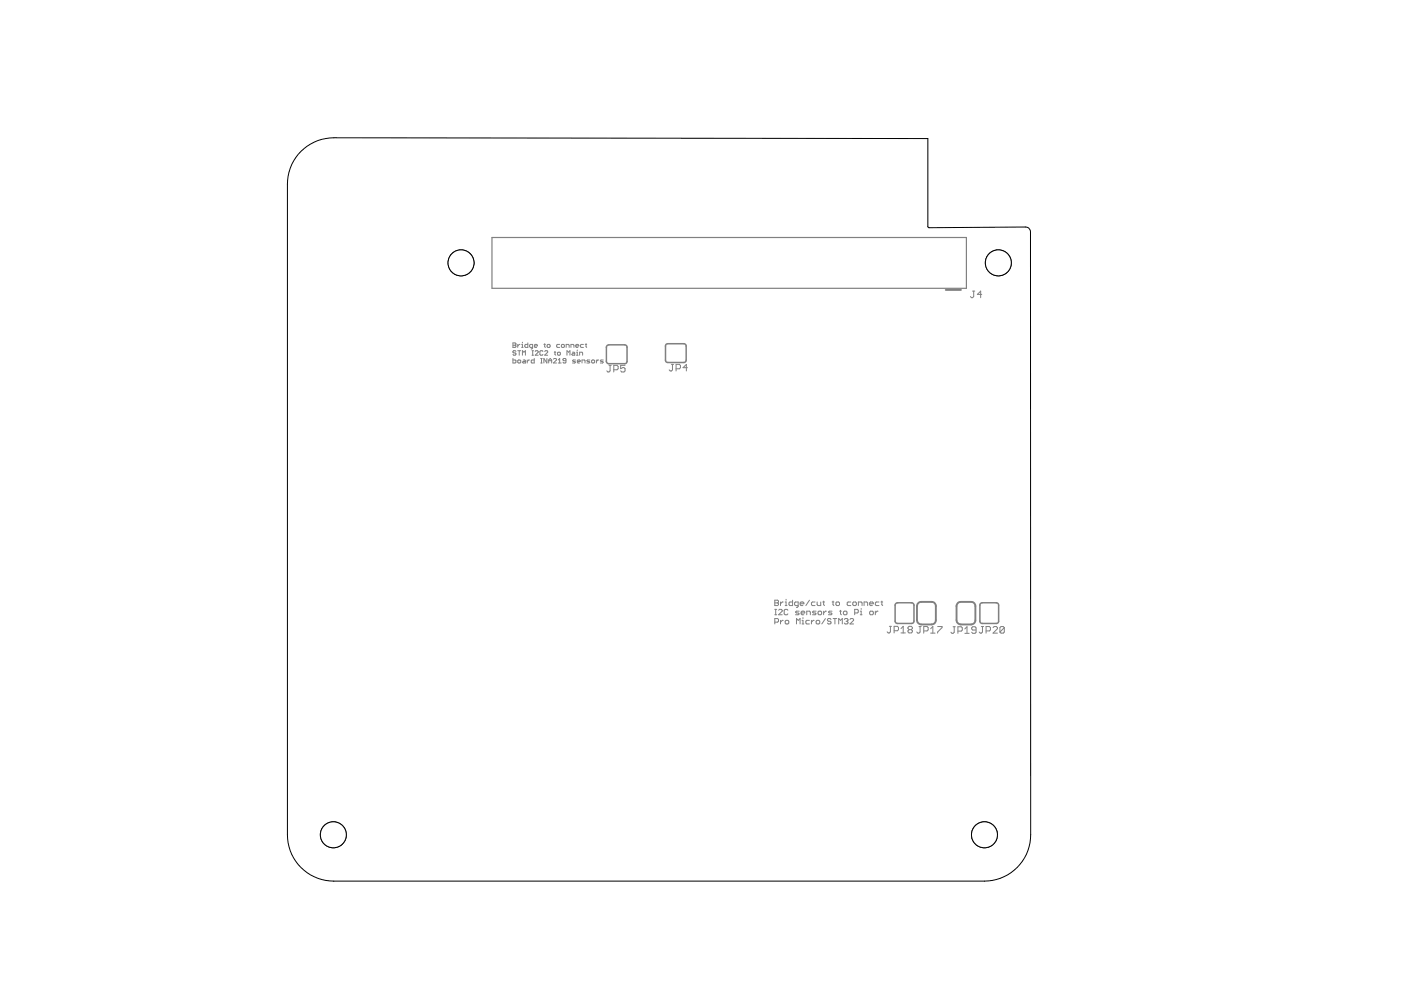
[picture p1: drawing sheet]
<svg xmlns="http://www.w3.org/2000/svg" width="297mm" height="210mm" viewBox="0 0 297 210" stroke-linecap="round" stroke-linejoin="round" font-family="sans-serif">
<g fill="none" stroke="#808080" stroke-width=".21">
<path d="M108.8 72.7h.4l.2 .2-.2 .3 .2 .3-.2 .2h-.4zM108.8 76v1h.4l.2-.5-.6-.2M108.8 73.2h.4M109.4 74.5l-.2-.1-.4 .1 .1 .3 .5 .2-.2 .3h-.3l-.1-.2M109.8 73v.7M109.8 74.4h.6M109.9 76.3l.5 .2-.2 .5h-.3l-.1-.2zM110.1 74.4v.9M110.2 73l-.4 .3M110.6 73.7h.3M110.6 73h.2v.7M110.8 72.6v.1"/>
<path d="M110.8 75.3v-.9l.3 .3 .3-.3v.9M110.9 76.3l.5 .2v.5h-.5l-.1-.2 .1-.2h.5M111.8 76.3v.7M111.9 72.7v1l-.6-.2 .1-.5h.5M112.3 76.3l-.5 .3M112.8 74.4h.3M112.8 75.3h.3M112.9 73.7l-.6-.2 .2-.5h.4v.8l-.3 .2M112.9 74.4v.9M113.3 76v1h-.5l-.2-.5 .2-.2h.5M113.3 73.3h.6l-.1-.3h-.3l-.2 .2v.3l.5 .2M113.5 74.5l.1-.1 .5 .1-.6 .8h.6"/>
<path d="M114.6 77h.4M114.6 76h.4M114.8 76v1M115.1 74.5l-.1-.1-.5 .1v.6l.1 .2h.4l.1-.2M115.3 73h.3M115.5 72.9v.6l.1 .2M115.5 74.5l.2-.1 .4 .1-.6 .8h.6M116 76v1l-.7-1v1M116 73.2l.5-.2 .1 .5-.4 .2-.2-.2zM116.3 77v-.7l.3-.3 .4 .3v.7M116.3 76.5h.7M117.3 76.2l.2-.2 .5 .2-.7 .8h.7"/>
<path d="M117.5 74.7h.3M117.7 74.5v.6l.1 .2M118.2 74.8l.5-.1 .1 .4-.1 .2h-.4zM118.4 77h.6M118.4 76.3l.3-.3v1M118.7 73h-.5l-.2 .2 .2 .5h.5M119 73.2l.5-.2 .2 .5-.5 .2-.2-.2zM120 76.5l-.6-.2 .1-.3 .5 .2v.6l-.2 .2-.4-.2M120 73.7v-.7h.5l.2 .7M120.2 75.3v-.9l.3 .3 .3-.3v.9M121.1 73.7v-.7h.4l.2 .2v.5M121.4 74.7l.5 .1v.5h-.5l-.2-.2 .2-.1h.5"/>
<path d="M122 76.3h-.5l-.1 .2 .1 .1 .5 .2-.1 .2h-.5M122.1 73.3h.6l-.2-.3h-.3l-.1 .2v.3l.4 .2M122.2 75.3h.4M122.2 74.7h.2v.6M122.4 74.2v.2M122.4 76.6h.6l-.1-.3-.5 .2 .2 .5h.3M122.9 75.3v-.6h.5l.1 .1v.5M123.4 77v-.7h.5l.1 .2v.5M123.7 73h-.5l-.1 .2v.3l.1 .2h.5M124.1 73h.3M124.2 72.9v.6l.2 .2M125.1 76.3l-.7 .2 .7 .3-.2 .2h-.5"/>
<path d="M125.4 76.5l.5-.2 .2 .2v.3l-.5 .2zM126.4 76.3v.7M126.9 76.3l-.5 .3M127.9 76.3l-.6 .2 .6 .3-.1 .2h-.5M129.1 77.5h.5M129.3 77.5v1.1l-.2 .3-.4-.3M130.1 78.4h.7l.3-.2v-.5l-.3-.2h-.7v1.4M132.5 77.5h-.9v.7l.5-.3 .4 .3v.4l-.2 .3h-.5l-.2-.3M142.3 77.3h.5M142.6 77.3v1.1l-.3 .3-.4-.3M143.3 78.2h.7l.3-.2v-.5l-.3-.2h-.7v1.4M145.8 78h-1l.7-.7v1.4"/>
<path d="M206.2 61.7h.5M206.4 61.7v1.2l-.2 .2-.5-.2M208.2 62.4h-1l.7-.7v1.4M164.3 127.3h.6l.2 .1-.2 .4 .2 .4-.2 .2h-.6zM164.3 131.9h.6l.2-.2v-.4l-.2-.2h-.6v1.2M164.3 127.8h.6M164.3 130.3h.4M164.3 129.2h.4M164.5 129.2v1.1M165.1 129.4l.2-.2h.4l.1 .2v.2l-.7 .7h.7M165.5 127.6v.8M165.5 131.5v.8"/>
<path d="M166.1 127.6l-.6 .4M166.1 131.5l-.6 .4M166.5 128.4h.4M166.5 127.6h.2v.8M166.7 127.1v.2M166.7 131.5h.3l.2 .2v.4l-.2 .2h-.3l-.2-.2v-.4zM167 129.4l-.1-.2h-.4l-.2 .2v.8l.2 .1h.4l.1-.1M168 127.3v1.1h-.5l-.2-.2v-.4l.2-.2h.5M168.9 132.3v-1.2l.3 .4 .4-.4v1.2M169.2 128.4h-.5l-.2-.2v-.4l.2-.2h.5v1l-.4 .2M169.4 129.6h-.6l-.1 .2 .1 .2h.4l.2 .2-.2 .1h-.5M169.7 128h.7l-.2-.4h-.4l-.1 .2v.4l.1 .2h.4"/>
<path d="M169.9 130h.7l-.2-.4h-.3l-.2 .2v.4l.2 .1h.3M170.1 131.5h.1v.8M170.1 132.3h.3M170.2 130.9v.2M171 130.3v-.7h.6l.2 .2v.5M171.6 127.3l-.7 1.1M171.6 131.5h-.6l-.1 .2v.4l.1 .2h.6M172 131.5v.8M172.6 131.5l-.6 .4M172.8 127.6h-.6l-.2 .2v.4l.2 .2h.6M173 129.6h-.6l-.1 .2 .7 .4-.2 .1h-.5M173 131.7l.2-.2h.4l.2 .2v.4l-.2 .2h-.4l-.2-.2z"/>
<path d="M173.2 127.6v.6l.2 .2h.6v-.8M173.4 129.8l.2-.2h.4l.2 .2v.4l-.2 .1h-.4l-.2-.1zM174.4 127.6h.4M174.6 127.4v.8l.2 .2M174.6 129.6v.7M175 131.1l-.8 1.2M175.2 129.6l-.6 .4M176.2 131.3l-.2-.2h-.4l-.2 .4 .2 .2h.4l.2 .4-.2 .2h-.4l-.2-.2M176.4 129.6h-.6l-.2 .2 .8 .4-.2 .1h-.6M176.4 127.6h.4M176.6 127.4v.8l.2 .2M176.6 131.1h.8"/>
<path d="M177 131.1v1.2M177.2 127.8l.2-.2h.4l.2 .2v.4l-.2 .2h-.4l-.2-.2zM177.8 132.3v-1.2l.4 .4 .4-.4v1.2M178 129.6h.4M178.2 129.4v.8l.2 .1M178.8 129.8l.2-.2h.4l.2 .2v.4l-.2 .1h-.4l-.2-.1zM179 131.3l.2-.2h.4l.2 .2-.2 .4M179.4 131.7h.2M179.6 131.7l.2 .2-.2 .4h-.4l-.2-.2M180.2 131.3l.2-.2h.4l.2 .2v.2l-.8 .8h.8M180.4 127.6h-.6l-.2 .2v.4l.2 .2h.6M180.8 127.8l.2-.2h.4l.2 .2v.4l-.2 .2h-.4l-.2-.2z"/>
<path d="M181.2 130h.6l.2-.2v-.4l-.2-.2h-.6v1.1M182 128.4v-.8h.6l.2 .2v.6M182.4 130.3h.4M182.4 129.6h.2v.7M182.6 129v.2M183.2 128.4v-.8h.6l.2 .2v.6M184.4 128h.8l-.2-.4h-.4l-.2 .2v.4l.2 .2h.4M184.6 129.6h.4l.2 .2v.4l-.2 .1h-.4l-.2-.1v-.4zM185.6 129.6v.7M186.2 129.6l-.6 .4M186.4 127.6h-.6l-.2 .2v.4l.2 .2h.6M186.8 127.6h.4"/>
<path d="M187 127.4v.8l.2 .2M188.6 132.8h.4M188.8 132.8v1.2l-.2 .2-.5-.2M189.6 133.7h.7l.2-.2v-.5l-.2-.2h-.7v1.4M191 134.2h1M191 133.3l.5-.5v1.4M192.7 133.5l-.2 .2 .2 .5h.5l.2-.2-.2-.5M192.7 133.5l-.2-.2 .2-.5h.5l.2 .2-.2 .5M192.7 133.5h.5M194.8 132.8h.5M195.1 132.8v1.2l-.3 .2-.4-.2M195.9 133.8h.7l.2-.3v-.4l-.2-.3h-.7v1.4"/>
<path d="M197.3 134.2h.9M197.3 133.3l.5-.5v1.4M198.8 132.8h.9v.3l-.9 .9v.2M202.1 132.9h.4M202.3 132.9v1.1l-.2 .3-.5-.3M203.1 133.8h.7l.2-.2v-.5l-.2-.2h-.7v1.4M204.6 134.3h.9M204.6 133.3l.4-.4v1.4M206.9 133.6h-.7l-.2-.3 .2-.4h.5l.2 .2v.9l-.2 .3h-.5l-.2-.3M208.1 132.8h.4M208.3 132.8v1.2l-.2 .2-.5-.2M209.1 133.8h.7l.2-.3v-.4l-.2-.3h-.7v1.4"/>
<path d="M210.5 133.1l.3-.3h.4l.3 .3v.2l-1 .9h1M212.9 133.1v.9l-.2 .2h-.5l-.2-.2M212.9 133.1l-.2-.3h-.5l-.2 .3v.9M212.9 133.1l-.9 .9"/>
</g>
<path d="M200.5 61.5h3.3M194.7 127.9l.6-.3h2.2l.7 .3 .2 .6v3l-.2 .6-.7 .3h-2.2l-.4-.1-.4-.3-.1-.5v-3zM203.1 127.9l.6-.3h2.2l.6 .3 .3 .6v3l-.3 .6-.6 .3h-2.2l-.4-.1-.4-.3-.1-.5v-3z" fill="none" stroke="#808080" stroke-width=".4"/>
<path d="M104.3 50.4h100.6v10.7h-100.6z" fill="none" stroke="#808080" stroke-width=".25"/>
<path d="M128.7 73.3l.4-.2 3.7 .1 .1 .4v3l-.1 .4h-4l-.2-.4zM141.2 73.1l.4-.2h3.4l.4 .2v3.6l-.4 .2-3.7-.1-.2-.4zM189.9 128l.4-.2h3l.4 .2 .1 3.7-.2 .4-3.3 .1-.4-.2zM207.8 128l.4-.2h3l.4 .2 .1 3.7-.2 .4-3.3 .1-.4-.2z" fill="none" stroke="#808080" stroke-width=".32"/>
<circle cx="211.7" cy="55.7" r="2.75" fill="none" stroke="#000" stroke-width=".21"/>
<circle cx="211.7" cy="55.7" r="2.75" fill="#fff" stroke="#000" stroke-width=".21"/>
<circle cx="97.7" cy="55.7" r="2.75" fill="none" stroke="#000" stroke-width=".21"/>
<circle cx="97.7" cy="55.7" r="2.75" fill="#fff" stroke="#000" stroke-width=".21"/>
<circle cx="70.7" cy="177" r="2.75" fill="none" stroke="#000" stroke-width=".21"/>
<circle cx="70.7" cy="177" r="2.75" fill="#fff" stroke="#000" stroke-width=".21"/>
<circle cx="208.7" cy="177" r="2.75" fill="none" stroke="#000" stroke-width=".21"/>
<circle cx="208.7" cy="177" r="2.75" fill="#fff" stroke="#000" stroke-width=".21"/>
<path d="M63.8 32.1a9.9 9.9 0 0 1 7-2.9l125.9 .2 .1 18.8 20.6-.1 .7 .3 .4 .7v127.9a9.8 9.8 0 0 1-9.8 9.8h-137.9a9.8 9.8 0 0 1-9.9-9.8v-138a9.9 9.9 0 0 1 2.9-6.9z" fill="none" stroke="#000" stroke-width=".21"/>
</svg>
